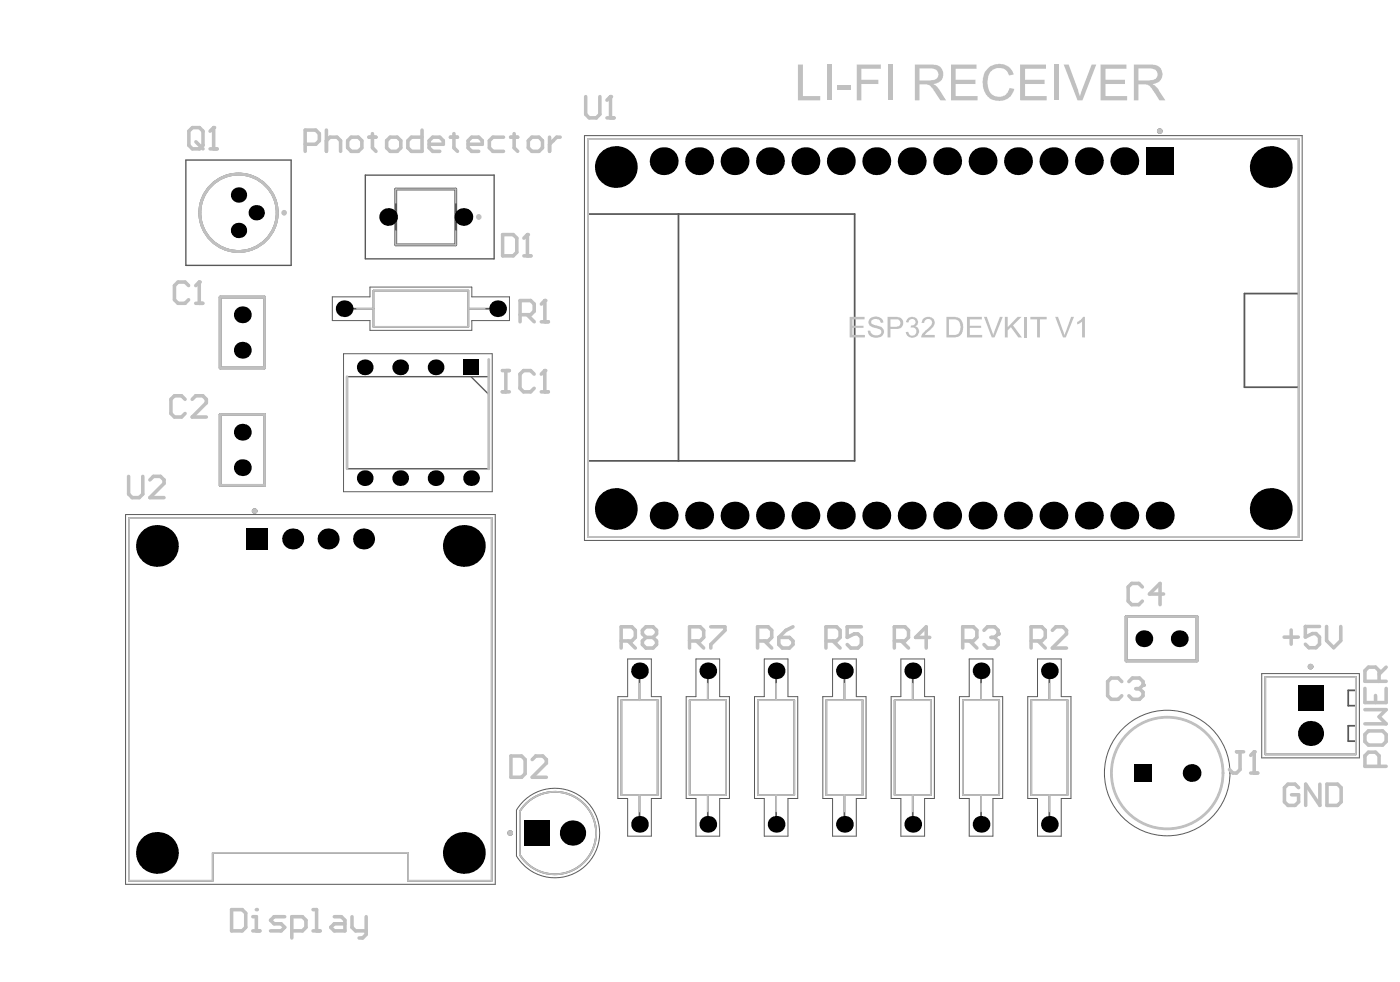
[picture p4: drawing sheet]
<svg xmlns="http://www.w3.org/2000/svg" width="334mm" height="234mm" viewBox="0 0 334 234" stroke-linecap="round" stroke-linejoin="round" font-family="sans-serif">
<g fill="none" stroke="#5a5a5a" stroke-width=".24">
<path d="M139.5 32.4h171.2v96.5h-171.2zM79.3 70.8h9v-2.3h24.3v2.3h9v5.7h-9v2.3h-24.3v-2.3h-9zM82 84.4h35.5v32.9h-35.5zM30 122.7h88.2v88.2h-88.2zM149.8 157.2h5.6v9h2.4v24.3h-2.4v9h-5.6v-9h-2.4v-24.3h2.4zM166.1 157.2h5.6v9h2.4v24.3h-2.4v9h-5.6v-9h-2.4v-24.3h2.4zM182.4 157.2h5.6v9h2.4v24.3h-2.4v9h-5.6v-9h-2.4v-24.3h2.4zM198.7 157.2h5.6v9h2.4v24.3h-2.4v9h-5.6v-9h-2.4v-24.3h2.4zM215 157.2h5.6v9h2.4v24.3h-2.4v9h-5.6v-9h-2.4v-24.3h2.4zM231.3 157.2h5.6v9h2.4v24.3h-2.4v9h-5.6v-9h-2.4v-24.3h2.4zM247.6 157.2h5.6v9h2.4v24.3h-2.4v9h-5.6v-9h-2.3v-24.3h2.3zM301.1 160.7h23.3v20.1h-23.3z"/>
<path d="M123.2 204.2l.1-11a10.7 10.7 0 0 1 16-2.6 10.7 10.7 0 0 1 0 16.3 10.7 10.7 0 0 1-16-2.7"/>
<circle cx="278.5" cy="184.4" r="15"/>
</g>
<g fill="none" stroke="#5a5a5a" stroke-width=".33">
<path d="M44.4 38.2h25.1v25.1h-25.1zM87.2 41.8h30.7v19.9h-30.7zM82.8 89.9h33.8v21.9h-33.8zM112.4 89.9l4.2 4.2"/>
<circle cx="278.5" cy="184.4" r="13.3"/>
</g>
<g fill="none" stroke="#5a5a5a" stroke-width=".42">
<path d="M140.3 33.2h169.6v94.9h-169.6zM140.3 51.1h63.6v58.8h-63.6M161.9 51.1v58.8M84.1 73.6h5M89.1 69.3h22.7v8.7h-22.7zM111.8 73.6h4.9M309.9 70h-12.9v22.4h12.9M30.8 123.6h86.5v86.5h-19.9v-6.6h-46.6v6.6h-20zM148.3 167h8.6v22.6h-8.6zM152.6 162v5M164.6 167h8.6v22.6h-8.6zM168.9 162v5"/>
<path d="M180.9 167h8.6v22.6h-8.6zM185.2 162v5M197.2 167h8.6v22.6h-8.6zM201.5 162v5M213.5 167h8.6v22.6h-8.6zM217.8 162v5M229.8 167h8.6v22.6h-8.6zM234.1 162v5M246.1 167h8.6v22.6h-8.6zM250.4 162v5M301.9 161.5h21.7v18.5h-21.7zM323.4 164.7h-1.7v3.6h1.7"/>
<path d="M323.4 173.1h-1.7v3.7h1.7M125.6 191.6a9.8 9.8 0 0 1 14.4 .8 9.8 9.8 0 0 1-1.8 14.3 9.8 9.8 0 0 1-14.1-2.8v-10.4zM152.6 189.6v5M168.9 189.6v5M185.2 189.6v5M201.5 189.6v5M217.8 189.6v5M234.1 189.6v5M250.4 189.6v5"/>
</g>
<g fill="none" stroke="#5a5a5a" stroke-width=".66">
<path d="M94.4 45.1h14.4v13.3h-14.4zM52.5 70.9h10.6v16.9h-10.6zM52.5 98.9h10.6v16.9h-10.6zM268.7 147.1h16.9v10.6h-16.9z"/>
<circle cx="276.7" cy="31.3" r=".33"/>
<circle cx="56.9" cy="50.7" r="9.2"/>
<circle cx="60.8" cy="121.9" r=".33"/>
<circle cx="312.7" cy="159" r=".33"/>
<circle cx="121.7" cy="198.7" r=".33"/>
</g>
<g fill="none" stroke="#c0c0c0" stroke-width=".42">
<path d="M140.3 33.2h169.6v94.9h-169.6zM85.2 73.6h3.9M89.1 69.3h22.7v8.7h-22.7zM111.8 73.6h3.9M30.8 123.6h86.5v86.5h-19.9v-6.6h-46.6v6.6h-20zM148.3 167h8.6v22.6h-8.6zM152.6 163.1v3.9M164.6 167h8.6v22.6h-8.6zM168.9 163.1v3.9M180.9 167h8.6v22.6h-8.6zM185.2 163.1v3.9M197.2 167h8.6v22.6h-8.6z"/>
<path d="M201.5 163.1v3.9M213.5 167h8.6v22.6h-8.6zM217.8 163.1v3.9M229.8 167h8.6v22.6h-8.6zM234.1 163.1v3.9M246.1 167h8.6v22.6h-8.6zM250.4 163.1v3.9M301.9 161.5h21.7v18.5h-21.7zM124.1 193.5v10.4M152.6 189.6v4M168.9 189.6v4M185.2 189.6v4"/>
<path d="M201.5 189.6v4M217.8 189.6v4M234.1 189.6v4M250.4 189.6v4"/>
</g>
<path d="M94.4 48.4v-3.3h14.4v3.3M94.4 55.1v3.3h14.4v-3.3" fill="none" stroke="#c0c0c0" stroke-width=".33"/>
<path d="M52.5 70.9h10.6v16.9h-10.6zM52.5 98.9h10.6v16.9h-10.6zM82.8 89.9v21.9M116.6 85.7v26.1M268.7 147.1h16.9v10.6h-16.9z" fill="none" stroke="#c0c0c0" stroke-width=".66"/>
<g fill="#c0c0c0">
<path d="M190.4 15.4h1.2v7.5h4.1v1h-5.3z"/>
<path d="M197.3 15.4h1.1v8.5h-1.1z"/>
<path d="M199.9 20.3h3.2v1.1h-3.2z"/>
<path d="M204.4 15.4h5.8v1h-4.7v2.6h4.1v1h-4.1v3.9h-1.1z"/>
<path d="M211.9 15.4h1.1v8.5h-1.1z"/>
<path d="M226.9 15.4h6.1v1h-5v2.6h4.8v1h-4.8v2.9h5.3v1h-6.4z"/>
<path d="M235.6 16.5a1.49 1.49 0 0 1 1.2-.9 3.6 3.6 0 0 1 5.1 2.2l-1.1 .2a2.57 2.57 0 0 0-2.4-1.8 2.57 2.57 0 0 0-2.5 1.8v.1a4.2 4.2 0 0 0 1 4.6 2.51 2.51 0 0 0 4-1.7l1.2 .2-.1 .1a3.8 3.8 0 0 1-3.6 2.8 3.8 3.8 0 0 1-3.7-2.8 5.5 5.5 0 0 1 .9-4.8z"/>
<path d="M243.4 15.4h6.2v1h-5v2.6h4.7v1h-4.7v2.9h5.2v1h-6.4z"/>
<path d="M251.5 15.4h1.2v8.5h-1.2z"/>
<path d="M253.8 15.4h1.2l2.7 7.6 2.8-7.6h1.1l-3.3 8.5h-1.2z"/>
<path d="M262.6 15.4h6.2v1h-5v2.6h4.7v1h-4.7v2.9h5.2v1h-6.4z"/>
<path d="M219.4 16.3v2.9h2.6a1.63 1.63 0 0 0 2-1.5 1.6 1.6 0 0 0-1.7-1.4zM218.3 15.4h4a2.33 2.33 0 0 1 2.8 2.4 2.31 2.31 0 0 1-2.4 2.2l1 .8 2.1 3.1h-1.4l-1.4-2.2a2.67 2.67 0 0 0-1.9-1.6h-1.7v3.8h-1.1z"/>
<path d="M271.7 16.3v2.9h2.6a1.76 1.76 0 0 0 1.9-1.4 1.46 1.46 0 0 0-1.7-1.5zM270.6 15.4h3.9a2.44 2.44 0 0 1 2.9 2.4 2.32 2.32 0 0 1-2.4 2.2l.5 .3 .8 .8 1.8 2.8h-1.4l-1.5-2.2a2.17 2.17 0 0 0-2-1.6h-1.5v3.8h-1.1z"/>
</g>
<g fill="none" stroke="#c0c0c0" stroke-width=".84">
<path d="M306.4 152h3.4M308.1 150.3v3.4M314.9 149.4h-3.4v2.6l1.7-.9h.8l.9 .9v1.7l-.9 .8h-1.7l-.8-.8M316.6 149.4v3.4l1.7 1.7 1.6-1.7v-3.4M330.8 159.1l-1.7 1.7M325.7 164.2v3.4h5.1v-3.4M325.7 175.2l.9-.8h3.3l.9 .8v1.7l-.9 .8h-3.3l-.9-.8zM325.7 169.3h5.1l-1.7 1.7 1.7 1.7h-5.1M328.2 165.9v1.7M329.1 162.5v-2.5l-.9-.9h-1.6l-.9 .9v2.5h5.1M309.9 187.9l-.9-.8h-1.6l-.9 .8v3.4l.9 .8h1.6l.9-.8v-1.7h-1.7M315 187.1v5l-3.4-5v5"/>
<path d="M316.6 187.1h2.6l.8 .8v3.4l-.8 .8h-2.6zM329.1 182.8v-2.5l-.9-.9h-1.6l-.9 .9v2.5h5.1"/>
</g>
<g fill="#c0c0c0">
<path d="M202.8 75.6h3.5v.6h-2.9v1.5h2.7v.5h-2.7v1.7h3v.6h-3.6z"/>
<path d="M207.5 76.1h.1a1.89 1.89 0 0 1 3.2 .8l-.6 .1a1.25 1.25 0 0 0-1-.9 1.25 1.25 0 0 0-1.3 .6v.2a1.13 1.13 0 0 0 1.3 .7 1.9 1.9 0 0 1 1.7 1.2 1.64 1.64 0 0 1-2.3 1.7 1.59 1.59 0 0 1-1.5-1.6h.6a1.44 1.44 0 0 0 1.1 1.1 1.44 1.44 0 0 0 1.5-.7 .89 .89 0 0 0-1-.9l-.5-.2a1.49 1.49 0 0 1-1.5-1.8z"/>
<path d="M216.7 75.8a1.5 1.5 0 0 1 2.4 1.1l-.1 .5-.6 .5a1.31 1.31 0 0 1 .9 1.3 1.31 1.31 0 0 1-1 1.2 1.59 1.59 0 0 1-2.2-1.2l.6-.1a.97 .97 0 0 0 1.1 1 .97 .97 0 0 0 .8-1.3 .97 .97 0 0 0-1.3-.6l.1-.6a.78 .78 0 0 0 1-.5 .78 .78 0 0 0-.6-1 .78 .78 0 0 0-.9 .6l-.1 .2h-.6z"/>
<path d="M220.3 76.1a1.54 1.54 0 0 1 2.3-.1 1.54 1.54 0 0 1-.2 2.3l-1.7 1.6h2.4v.6h-3.3a3.6 3.6 0 0 1 1.7-2.2 1.44 1.44 0 0 0 .8-1.8 .97 .97 0 0 0-1.1-.4 .97 .97 0 0 0-.7 .9h-.6z"/>
<path d="M230.7 75.6h3.6v.6h-2.9v1.5h2.7v.5h-2.7v1.7h3v.6h-3.7z"/>
<path d="M234.8 75.6h.7l1.5 4.4 1.6-4.4h.7l-2 4.9h-.6z"/>
<path d="M239.8 75.6h.7v2.4l2.3-2.4h1l-2.1 2 2.2 2.9h-.9l-1.8-2.5-.7 .8v1.7h-.7z"/>
<path d="M244.4 75.6h.7v4.9h-.7z"/>
<path d="M245.9 75.6h3.9v.6h-1.6v4.3h-.7v-4.3h-1.6z"/>
<path d="M251.8 75.6h.7l1.5 4.4 1.6-4.4h.7l-2 4.9h-.6z"/>
<path d="M257 76.8l1-.5 .5-.7h.4v4.9h-.7v-3.8l-1 .7h-.2z"/>
<path d="M212.5 76.2v1.8h1.2a.91 .91 0 0 0 1.2-.9 .91 .91 0 0 0-1.1-.9zM211.8 75.6h2a1.46 1.46 0 0 1 1.7 1.5 1.46 1.46 0 0 1-1.8 1.4h-1.2v2h-.7z"/>
<path d="M226.4 76.2v3.7h1.2a1.64 1.64 0 0 0 1.6-1.9 1.5 1.5 0 0 0-1.6-1.8zM225.8 75.6h1.9a2.31 2.31 0 0 1 2.1 3 2.01 2.01 0 0 1-2.2 1.9h-1.8z"/>
</g>
<g fill="none" stroke="#c0c0c0" stroke-width=".84">
<path d="M72.8 34.4h2.6l.8-.8v-1.7l-.8-.9h-2.6v5.1M77.9 31v5.1M77.9 33.6l.8-.9h1.7l.9 .9v2.5M83 33.6l.8-.9h1.7l.8 .9v1.7l-.8 .8h-1.7l-.8-.8zM88 32.7h1.7M88.9 31.9v3.4l.8 .8M92.3 33.6l.8-.9h1.7l.8 .9v1.7l-.8 .8h-1.7l-.8-.8zM100.7 31v5.1h-2.5l-.9-.8v-1.7l.9-.9h2.5M102.4 34.4h3.4v-.8l-.9-.9h-1.7l-.8 .9v1.7l.8 .8h1.7M107.5 32.7h1.7M108.3 31.9v3.4l.9 .8M111.7 34.4h3.4v-.8l-.9-.9h-1.7l-.8 .9v1.7l.8 .8h1.7"/>
<path d="M120.2 32.7h-2.6l-.8 .9v1.7l.8 .8h2.6M121.8 32.7h1.7M122.7 31.9v3.4l.8 .8M126.1 33.6l.8-.9h1.7l.9 .9v1.7l-.9 .8h-1.7l-.8-.8zM131.1 32.7v3.4M133.7 32.7h-.9l-1.7 1.7M55.3 217h2.5l.8 .8v3.4l-.8 .9h-2.5zM60.3 218.7h.9v3.4M60.3 222.1h1.7"/>
</g>
<circle cx="61.2" cy="217" r=".42" fill="#c0c0c0"/>
<path d="M139.8 23v4.3l.8 .8h1.7l.8-.8v-4.3M144.8 28.1h1.7M145.7 23v5.1M30.7 113.6v4.3l.8 .8h1.7l.9-.8v-4.3M35.8 114.5l.8-.9h1.7l.8 .9v.8l-3.3 3.4h3.3M67.9 218.7h-2.5l-.8 .8 .8 .9h1.7l.8 .8-.8 .9h-2.5M74.7 217h.8v5.1M79.8 218.7h1.7l.8 .8v2.6h-2.5l-.9-.9 .9-.8h2.5M84 218.7v2.5l.8 .9h2.6M87.4 218.7v4.2l-.9 .8h-.8M69.6 222.1h2.6l.8-.9v-1.7l-.8-.8h-2.6v5M74.7 222.1h1.7" fill="none" stroke="#c0c0c0" stroke-width=".84"/>
<circle cx="145.7" cy="23" r=".42" fill="#c0c0c0"/>
<g fill="none" stroke="#c0c0c0" stroke-width=".84">
<path d="M145.7 23l-.9 .9M148.2 152.9h2.6l.8-.9v-1.6l-.8-.9h-2.6v5.1M149.9 152.9l1.7 1.7M154.1 152l-.8-.8v-.8l.8-.9h1.7l.9 .9v.8l-.9 .8M154.1 152l-.8 .9v.8l.8 .9h1.7l.9-.9v-.8l-.9-.9M154.1 152h1.7M164.5 152.9h2.6l.8-.9v-1.6l-.8-.9h-2.6v5.1M166.2 152.9l1.7 1.7M169.6 149.5h3.4v.9l-3.4 3.3v.9M180.8 152.9h2.5l.9-.9v-1.6l-.9-.9h-2.5v5.1M182.5 152.9l1.7 1.7M185.8 152h2.6l.8 .9v.8l-.8 .9h-1.7l-.9-.9z"/>
<path d="M189.2 149.5l-1.7 .9-1.7 1.6M197.1 152.9h2.5l.9-.9v-1.6l-.9-.9h-2.5v5.1M198.8 152.9l1.7 1.7M205.5 149.5h-3.3v2.5l1.7-.8h.8l.8 .8v1.7l-.8 .9h-1.7l-.8-.9M213.4 152.9h2.5l.9-.9v-1.6l-.9-.9h-2.5v5.1M215.1 152.9l1.7 1.7M221.9 152h-3.4l2.5-2.5v5.1M229.7 152.9h2.6l.8-.9v-1.6l-.8-.9h-2.6v5.1M231.4 152.9l1.7 1.7M234.8 150.4l.8-.9h1.7l.9 .9v.8"/>
</g>
<circle cx="238.2" cy="151.2" r=".42" fill="#c0c0c0"/>
<path d="M124.1 75.1h2.5l.9-.9v-1.7l-.9-.8h-2.5v5.1M125.8 75.1l1.7 1.7M129.2 76.8h1.7M130 71.7v5.1M236.5 152h.8M237.3 152l.9 .9v.8l-.9 .9h-1.7l-.8-.9M238.2 151.2l-.9 .8M246 152.9h2.6l.8-.9v-1.6l-.8-.9h-2.6v5.1M247.7 152.9l1.7 1.7M251.1 150.4l.9-.9h1.7l.8 .9v.8l-3.4 3.4h3.4" fill="none" stroke="#c0c0c0" stroke-width=".84"/>
<circle cx="130" cy="71.7" r=".42" fill="#c0c0c0"/>
<path d="M45.9 30.4h1.7l.8 .9v3.4l-.8 .8h-1.7l-.8-.8v-3.4zM46.8 33.8l1.6 1.7M50.1 35.5h1.7M51 30.4v5.1M130 71.7l-.8 .8" fill="none" stroke="#c0c0c0" stroke-width=".84"/>
<circle cx="51" cy="30.4" r=".42" fill="#c0c0c0"/>
<path d="M51 30.4l-.9 .9M295.1 179.3h1.7M295.9 179.3v4.3l-.8 .8h-.9l-.8-.8M299.3 179.3v5.1M298.4 184.4h1.7" fill="none" stroke="#c0c0c0" stroke-width=".84"/>
<circle cx="299.3" cy="179.3" r=".42" fill="#c0c0c0"/>
<path d="M119.9 88.4h1.6M119.9 93.5h1.6M120.7 88.4v5.1M127.5 89.2l-.9-.8h-1.7l-.8 .8v3.4l.8 .9h1.7l.9-.9M129.2 93.5h1.6M130 88.4v5.1M299.3 179.3l-.9 .9" fill="none" stroke="#c0c0c0" stroke-width=".84"/>
<circle cx="130" cy="88.4" r=".42" fill="#c0c0c0"/>
<path d="M119.9 56h2.6l.8 .8v3.4l-.8 .8h-2.6zM125.9 56v5M125 61h1.7M130 88.4l-.8 .8M121.9 180.3h2.6l.8 .9v3.4l-.8 .8h-2.6zM127 181.2l.8-.9h1.7l.9 .9v.8l-3.4 3.4h3.4" fill="none" stroke="#c0c0c0" stroke-width=".84"/>
<circle cx="125.9" cy="56" r=".42" fill="#c0c0c0"/>
<path d="M125.9 56l-.9 .8M272.6 140l-.8-.8h-1.7l-.9 .8v3.4l.9 .8h1.7l.8-.8M277.7 141.7h-3.4l2.5-2.5v5M267.7 162.6l-.9-.9h-1.6l-.9 .9v3.4l.9 .8h1.6l.9-.8M269.4 162.6l.8-.9h1.7l.9 .9v.8" fill="none" stroke="#c0c0c0" stroke-width=".84"/>
<circle cx="272.8" cy="163.4" r=".42" fill="#c0c0c0"/>
<path d="M45 68.1l-.8-.8h-1.7l-.9 .8v3.4l.9 .9h1.7l.8-.9M46.7 72.4h1.7M47.5 67.3v5.1M44.2 95.3l-.9-.9h-1.7l-.8 .9v3.3l.8 .9h1.7l.9-.9M45.9 95.3l.8-.9h1.7l.8 .9v.8l-3.3 3.4h3.3M271.1 164.3h.8M271.9 164.3l.9 .8v.9l-.9 .8h-1.7l-.8-.8M272.8 163.4l-.9 .9" fill="none" stroke="#c0c0c0" stroke-width=".84"/>
<circle cx="47.5" cy="67.3" r=".42" fill="#c0c0c0"/>
<path d="M47.5 67.3l-.8 .8" fill="none" stroke="#c0c0c0" stroke-width=".84"/>
<g fill="none" stroke="#c0c0c0" stroke-width=".66">
<path d="M47.7 50.7a9.2 9.2 0 0 0 9.2 9.3 9.2 9.2 0 0 0 9.2-9.3M47.7 50.8a9.2 9.2 0 0 1 9.2-9.3 9.2 9.2 0 0 1 9.2 9.3M47.7 50.8a9.2 9.2 0 0 0 9.2 9.2 9.2 9.2 0 0 0 9.2-9.2"/>
<circle cx="276.7" cy="31.3" r=".33"/>
<circle cx="67.8" cy="50.7" r=".33"/>
<circle cx="114.3" cy="51.8" r=".33"/>
<circle cx="60.8" cy="121.9" r=".33"/>
<circle cx="312.7" cy="159" r=".33"/>
<circle cx="121.7" cy="198.7" r=".33"/>
<circle cx="278.5" cy="184.4" r="13.3"/>
</g>
<path d="M124.1 193.5a9.8 9.8 0 0 1 14.7-2.3 9.8 9.8 0 0 1 0 15 9.8 9.8 0 0 1-14.7-2.3" fill="none" stroke="#c0c0c0" stroke-width=".42"/>
<g fill="#000">
<circle cx="147" cy="39.8" r="5"/>
<circle cx="158.4" cy="38.4" r="3.3"/>
<circle cx="166.8" cy="38.4" r="3.3"/>
<circle cx="175.3" cy="38.4" r="3.3"/>
<circle cx="183.7" cy="38.4" r="3.3"/>
<circle cx="192.2" cy="38.4" r="3.3"/>
<circle cx="200.7" cy="38.4" r="3.3"/>
<circle cx="209.1" cy="38.4" r="3.3"/>
<circle cx="217.6" cy="38.4" r="3.3"/>
<circle cx="226" cy="38.4" r="3.3"/>
<circle cx="234.5" cy="38.4" r="3.3"/>
<circle cx="242.9" cy="38.4" r="3.3"/>
<circle cx="251.4" cy="38.4" r="3.3"/>
<circle cx="259.8" cy="38.4" r="3.3"/>
<circle cx="268.3" cy="38.4" r="3.3"/>
<circle cx="303.2" cy="39.8" r="5"/>
<circle cx="56.9" cy="46.5" r="1.83"/>
<circle cx="56.9" cy="55" r="1.83"/>
<circle cx="61.1" cy="50.7" r="1.83"/>
<circle cx="92.6" cy="51.8" r="2.11"/>
<circle cx="110.6" cy="51.8" r="2.11"/>
<circle cx="57.8" cy="75.1" r="2.01"/>
<circle cx="82.1" cy="73.6" r="1.99"/>
<circle cx="118.7" cy="73.6" r="1.99"/>
<circle cx="57.8" cy="83.5" r="2.01"/>
<circle cx="87" cy="87.6" r="1.88"/>
<circle cx="95.5" cy="87.6" r="1.88"/>
<circle cx="103.9" cy="87.6" r="1.88"/>
<circle cx="57.8" cy="103.1" r="2.01"/>
<circle cx="57.8" cy="111.6" r="2.01"/>
<circle cx="87" cy="114.1" r="1.88"/>
<circle cx="95.5" cy="114.1" r="1.88"/>
<circle cx="103.9" cy="114.1" r="1.88"/>
<circle cx="112.4" cy="114.1" r="1.88"/>
<circle cx="37.5" cy="130.2" r="5"/>
<circle cx="69.8" cy="128.6" r="2.51"/>
<circle cx="78.3" cy="128.6" r="2.51"/>
<circle cx="86.8" cy="128.6" r="2.51"/>
<circle cx="110.7" cy="130.2" r="5"/>
<circle cx="147" cy="121.4" r="5"/>
<circle cx="158.4" cy="123" r="3.3"/>
<circle cx="166.8" cy="123" r="3.3"/>
<circle cx="175.3" cy="123" r="3.3"/>
<circle cx="183.7" cy="123" r="3.3"/>
<circle cx="192.2" cy="123" r="3.3"/>
<circle cx="200.7" cy="123" r="3.3"/>
<circle cx="209.1" cy="123" r="3.3"/>
<circle cx="217.6" cy="123" r="3.3"/>
<circle cx="226" cy="123" r="3.3"/>
<circle cx="234.5" cy="123" r="3.3"/>
<circle cx="242.9" cy="123" r="3.3"/>
<circle cx="251.4" cy="123" r="3.3"/>
<circle cx="259.8" cy="123" r="3.3"/>
<circle cx="268.3" cy="123" r="3.3"/>
<circle cx="276.7" cy="123" r="3.3"/>
<circle cx="303.2" cy="121.4" r="5"/>
<circle cx="273" cy="152.4" r="2.01"/>
<circle cx="281.4" cy="152.4" r="2.01"/>
<circle cx="152.6" cy="160" r="1.99"/>
<circle cx="168.9" cy="160" r="1.99"/>
<circle cx="185.2" cy="160" r="1.99"/>
<circle cx="201.5" cy="160" r="1.99"/>
<circle cx="217.8" cy="160" r="1.99"/>
<circle cx="234.1" cy="160" r="1.99"/>
<circle cx="250.4" cy="160" r="1.99"/>
<circle cx="312.7" cy="175" r="2.99"/>
<circle cx="136.6" cy="198.7" r="3"/>
<circle cx="152.6" cy="196.6" r="1.99"/>
<circle cx="168.9" cy="196.6" r="1.99"/>
<circle cx="185.2" cy="196.6" r="1.99"/>
<circle cx="201.5" cy="196.6" r="1.99"/>
<circle cx="217.8" cy="196.6" r="1.99"/>
<circle cx="234.1" cy="196.6" r="1.99"/>
<circle cx="250.4" cy="196.6" r="1.99"/>
<circle cx="284.4" cy="184.4" r="2.12"/>
<circle cx="37.5" cy="203.5" r="5"/>
<circle cx="110.7" cy="203.5" r="5"/>
</g>
<g fill="#000">
<path d="M273.4 35.1h6.7v6.7h-6.7z" fill-rule="evenodd"/>
<path d="M110.5 85.7h3.8v3.8h-3.8z" fill-rule="evenodd"/>
<path d="M58.9 126.1h5v5h-5z" fill-rule="evenodd"/>
<path d="M309.7 163.5h6v6h-6z" fill-rule="evenodd"/>
<path d="M125.1 195.7h6.1v6h-6.1z" fill-rule="evenodd"/>
<path d="M270.6 182.3h4.2v4.2h-4.2z" fill-rule="evenodd"/>
</g>
</svg>
